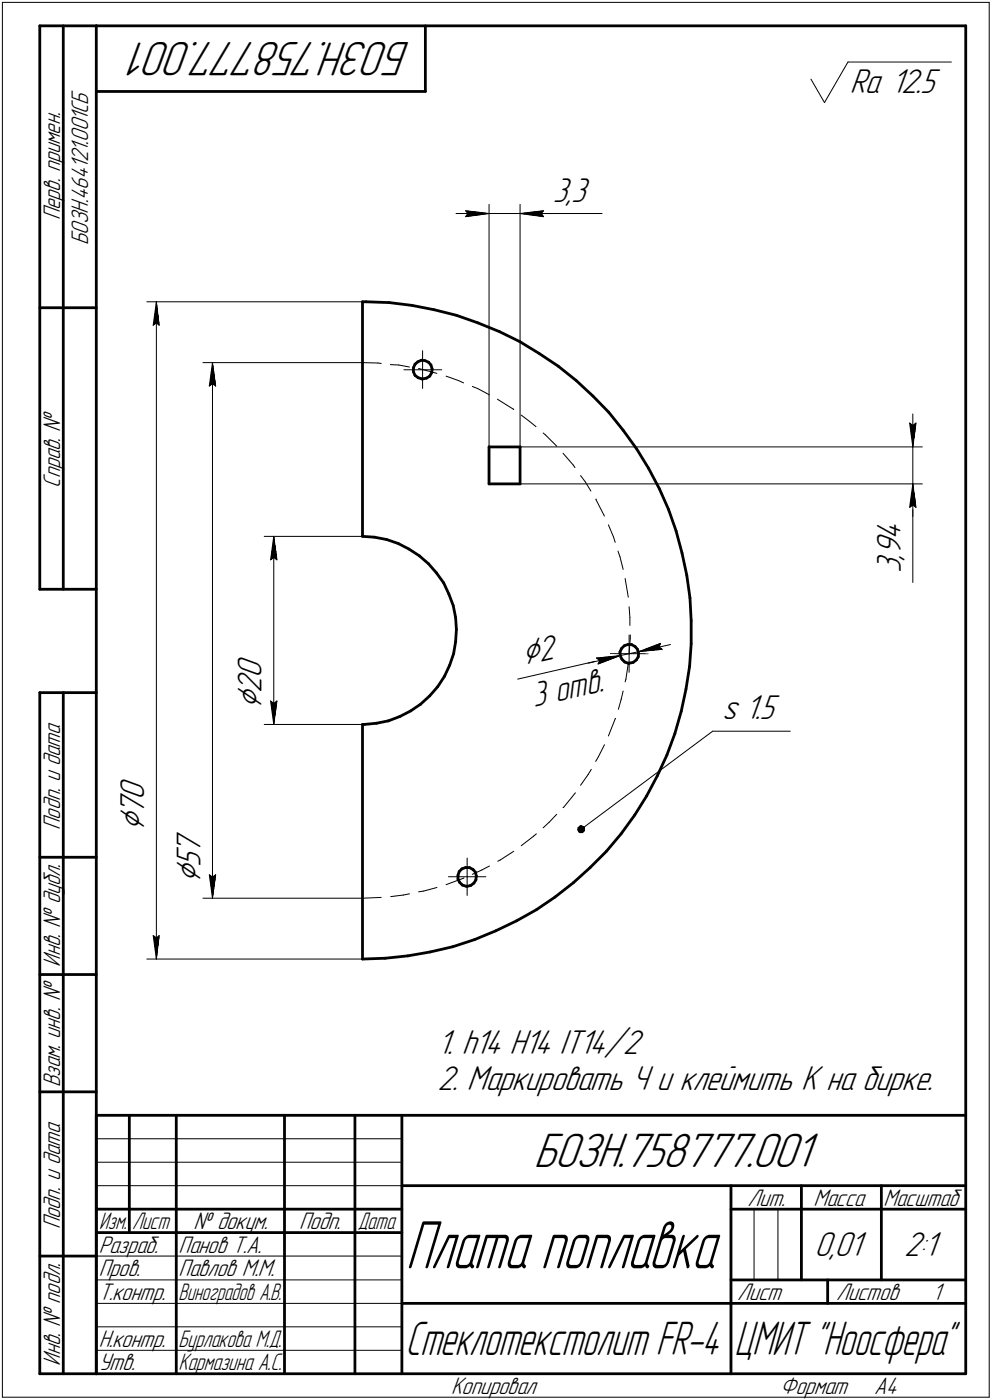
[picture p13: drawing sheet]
<svg xmlns="http://www.w3.org/2000/svg" width="211mm" height="298mm" viewBox="0 0 211 298" stroke-linecap="round" stroke-linejoin="round" font-family="sans-serif">
<defs><g id="words">
<text font-size="15.3" x="86.3" y="270.1">Плата поплавка</text>
<g font-size="10.9">
<text x="87.4" y="9" transform="rotate(-180 87.4 9)">БОЗН.758777.001</text>
<text x="113.6" y="248.5">БОЗН.758777.001</text>
</g>
<g font-size="10.7">
<text x="86.3" y="288.5">Стеклотекстолит FR-4</text>
<text x="156.3" y="288.5">ЦМИТ &quot;Ноосфера&quot;</text>
</g>
<g font-size="8.5">
<text x="111.5" y="141.7" transform="rotate(-13 111.5 141.7)">⌀2</text>
<text x="55.7" y="151" transform="rotate(-90 55.7 151)">⌀</text>
<text x="30.7" y="177" transform="rotate(-90 30.7 177)">⌀</text>
<text x="42.6" y="188" transform="rotate(-90 42.6 188)">⌀</text>
</g>
<g font-size="7.8">
<text x="180.8" y="19.8">Ra 12.5</text>
<text x="117.7" y="43">3,3</text>
<text x="191.7" y="119.3" transform="rotate(-90 191.7 119.3)">,</text>
<text x="191.7" y="118.2" transform="rotate(-90 191.7 118.2)">9</text>
<text x="191.7" y="115" transform="rotate(-90 191.7 115)">4</text>
<text x="191.7" y="122" transform="rotate(-90 191.7 122)">3</text>
<text x="55.7" y="147.5" transform="rotate(-90 55.7 147.5)">2</text>
<text x="55.7" y="144.3" transform="rotate(-90 55.7 144.3)">0</text>
<text x="113.6" y="150.6" transform="rotate(-13 113.6 150.6)">3отв.</text>
<text x="153.6" y="153.2">s 1.5</text>
<text x="30.7" y="173.6" transform="rotate(-90 30.7 173.6)">7</text>
<text x="30.7" y="170.4" transform="rotate(-90 30.7 170.4)">0</text>
<text x="42.6" y="184.5" transform="rotate(-90 42.6 184.5)">5</text>
<text x="42.6" y="181.7" transform="rotate(-90 42.6 181.7)">7</text>
<text x="93.1" y="224.5">1. h14 H14 IT14/2</text>
<text x="93.1" y="232.1">2. Маркировать Ч и клеймить К на бирке.</text>
<text x="173.3" y="267.5">0,01</text>
<text x="192.4" y="267.5">2:1</text>
</g>
<g font-size="5.4">
<text x="12.8" y="46.9" transform="rotate(-90 12.8 46.9)">Перв. примен.</text>
<text x="18.8" y="52.2" transform="rotate(-90 18.8 52.2)">БОЗН.464121.001СБ</text>
<text x="12.8" y="103.8" transform="rotate(-90 12.8 103.8)">Справ. №</text>
<text x="12.8" y="176.7" transform="rotate(-90 12.8 176.7)">Подп. и дата</text>
<text x="12.8" y="205.8" transform="rotate(-90 12.8 205.8)">Инв. № дубл.</text>
<text x="12.8" y="231.6" transform="rotate(-90 12.8 231.6)">Взам. инв. №</text>
<text x="159.1" y="256.8">Лит.</text>
<text x="173.1" y="256.8">Масса</text>
<text x="188" y="256.8">Масштаб</text>
<text x="12.8" y="261.7" transform="rotate(-90 12.8 261.7)">Подп. и дата</text>
<text x="41.2" y="261.8">№ докум.</text>
<text x="63.6" y="261.8">Подп.</text>
<text x="21" y="266.8">Разраб.</text>
<text x="38" y="266.8">Панов Т.А.</text>
<text x="21" y="271.8">Пров.</text>
<text x="38" y="271.8">Павлов М.М.</text>
<text x="21" y="276.8">Т.контр.</text>
<text x="156.9" y="276.8">Лист</text>
<text x="177.9" y="276.8">Листов</text>
<text x="198.4" y="276.8">1</text>
<text x="21" y="286.8">Н.контр.</text>
<text x="12.8" y="290.8" transform="rotate(-90 12.8 290.8)">Инв. № подл.</text>
<text x="21" y="291.8">Утв.</text>
<text x="96" y="296.8">Копировал</text>
<text x="166" y="296.8">Формат</text>
<text x="186" y="296.8">A4</text>
</g>
<g font-size="5.3">
<text x="21.1" y="261.8">Изм.</text>
<text x="28.1" y="261.8">Лист</text>
<text x="76.1" y="261.8">Дата</text>
<text x="38" y="276.8">Виноградов А.В.</text>
<text x="38" y="286.8">Бурлакова М.Д.</text>
<text x="38" y="291.8">Кармазина А.С.</text>
</g>
</g></defs>
<g fill="none" stroke="#000" stroke-width=".59">
<path d="M8.5 5.5v120zM8.5 5.5h12zM13.5 5.5v120zM20.5 5.5v287zM20.5 5.5h185zM20.5 19.5h70zM90.5 5.5v14zM205.5 5.5v287zM8.5 65.5h12zM77.1 64.3h.8zM77.1 64.3v49.9zM77.9 64.3l4.9 .1z"/>
<path d="M82.8 64.4l4.8 .6zM87.6 65l4.8 1zM88 78.3v.9zM88 79.2l.3 .7zM88.3 77.6l.6-.6zM88.3 77.6l-.3 .7zM88.3 79.9l.7 .5zM88.9 77l.8-.3zM89.7 76.7l.7 .1zM90.4 76.8l.8 .3zM91.2 77.1l.5 .6zM91.7 77.7l.2 .9z"/>
<path d="M91.9 79.3l-.5 .8zM91.9 78.6v.7zM92.4 66l4.7 1.1zM97.1 67.1l4.6 1.6zM101.7 68.7l4.6 1.9zM106.3 70.6l4.3 2.1zM110.6 72.7l4.1 2.6zM114.7 75.3l4.1 2.7zM118.8 78l3.8 3zM89 80.4l.7 .3zM89.7 80.7h.2zM89.9 80.7l.9-.2z"/>
<path d="M90.8 80.5l.6-.4zM104.1 95.2h6.6zM104.1 95.2v7.8zM110.7 95.2v7.8zM122.6 81l3.6 3.3zM126.2 84.3l3.3 3.5zM129.5 87.8l3.1 3.8zM132.6 91.6l2.9 4zM135.5 95.6l2.5 4.1zM138 99.7l2.3 4.4zM77.1 114.2l2.6 .2zM79.7 114.4l2.6 .5z"/>
<path d="M82.3 114.9l2.5 .8zM84.8 115.7l2.2 1.2zM87 116.9l2.2 1.5zM89.2 118.4l2 1.7zM104.1 103h6.6zM140.3 104.1l1.9 4.4zM142.2 108.5l1.6 4.5zM143.8 113l1.3 4.8zM145.1 117.8l1 4.7zM8.5 125.5h12zM91.2 120.1l1.7 1.9zM92.9 122l1.5 2.1z"/>
<path d="M94.4 124.1l1.1 2.4zM95.5 126.5l.9 2.4zM96.4 128.9l.5 2.6zM96.5 139.2l-.8 2.4zM96.9 131.5l.2 2.5zM96.9 136.7l-.4 2.5zM97.1 134l-.2 2.7zM131.9 138.9l.1 .8zM132 139.7l.3 .7zM132.2 138.1l-.3 .8zM132.8 137.5l.8-.3zM132.8 137.5l-.6 .6z"/>
<path d="M133.6 137.2h.8zM134.4 137.2l.7 .5zM135.1 137.7l.5 .6zM135.6 138.3l.3 .7zM135.8 139.9l-.4 .6zM135.9 139l-.1 .9zM146.1 122.5l.7 4.8zM146.8 127.3l.3 4.9zM147.1 137.1l-.4 4.8zM147.1 132.2v4.9zM8.5 147.5v145zM8.5 147.5h12z"/>
<path d="M13.5 147.5v145zM77.1 154.3h.4zM77.1 154.3v49.9zM77.5 154.3l2.6-.3zM80.1 154l2.5-.5zM82.6 153.5l2.5-.9zM85.1 152.6l2.3-1.2zM87.4 151.4l2.1-1.5zM89.5 149.9l1.9-1.7zM93.1 146.2l-1.7 2zM94.6 144l-1.5 2.2zM95.7 141.6l-1.1 2.4z"/>
<path d="M132.3 140.4l.6 .6zM132.9 141l.8 .2zM133.7 141.2h.2zM133.9 141.2l.8-.1zM134.7 141.1l.7-.6zM143.6 156.2l-1.7 4.6zM144.9 151.5l-1.3 4.7zM146 146.7l-1.1 4.8zM146.7 141.9l-.7 4.8zM132.2 177.5l-3.2 3.8zM135 173.6l-2.8 3.9zM137.6 169.5l-2.6 4.1z"/>
<path d="M139.9 165.2l-2.3 4.3zM141.9 160.8l-2 4.4zM8.5 182.5h12zM97.5 186.4v.8zM97.5 187.2l.3 .7zM97.7 185.6l-.2 .8zM97.8 187.9l.6 .6zM98.3 185l.8-.3zM98.3 185l-.6 .6zM98.4 188.5l.8 .2zM99.1 184.7h.8zM99.2 188.7h.2z"/>
<path d="M99.4 188.7l.8-.1zM99.9 184.7l.8 .5zM100.2 188.6l.6-.6zM100.7 185.2l.5 .6zM101.2 185.8l.1 .7zM101.3 187.4l-.5 .6zM101.3 186.5v.9zM105.5 198.2l4.4-2.1zM109.9 196.1l4.2-2.4zM114.1 193.7l4-2.7zM118.1 191l3.9-3zM122 188l3.6-3.3z"/>
<path d="M125.6 184.7l3.4-3.4zM8.5 207.5h12zM77.1 204.2l4.9-.2zM82 204l4.8-.5zM86.8 203.5l4.8-.8zM91.6 202.7l4.8-1.1zM96.4 201.6l4.6-1.5zM101 200.1l4.5-1.9zM8.5 232.5h12zM20.5 237.5h185zM20.5 237.5v55zM27.5 237.5v25z"/>
<path d="M37.5 237.5v55zM60.5 237.5v55zM75.5 237.5v55zM85.5 237.5v55zM20.5 257.5h65zM85.5 252.5h120zM155.5 252.5v40zM155.5 257.5h15zM170.5 252.5v20zM170.5 257.5h35zM187.5 252.5v20zM8.5 267.5h12z"/>
<path d="M20.5 262.5h65zM85.5 277.5h70zM155.5 277.5h50zM155.5 272.5h50zM176.1 272.5v5zM8.5 292.5h12zM20.5 292.5h185z"/>
</g>
<g fill="none" stroke="#000" stroke-width=".21">
<path d="M.5 .5v297zM.5 .5h210zM172.6 16.8l2.8 5zM180.4 13.2l-5 8.6zM180.4 13.2h22zM210.5 .5v297zM97 45.5h7.1zM99.1 44.9l5 .6zM99.1 44.9l.5 .6zM99.1 46.1l5-.6zM99.6 45.5l-.5 .6zM104.1 43.5v51.7z"/>
<path d="M104.1 45.5h6.6zM110.7 45.5h5zM110.7 43.5v51.7zM110.7 45.5l5 .6zM110.7 45.5l5-.6zM110.7 45.5h6.9zM115.1 45.5l.6 .6zM115.7 45.5h12.4zM115.7 44.9l-.6 .6zM31.2 64.3h45.9zM32.6 69.3l.7-.6zM33.3 64.3l.6 5z"/>
<path d="M33.3 68.7l.6 .6zM33.3 64.3l-.7 5zM33.3 64.3v139.9zM43.2 77.2h33.9zM45.2 77.2l.7 5zM45.2 77.2l-.7 5zM45.2 77.2v114.1zM77.1 77.2l3.3 .1zM80.4 77.3l.7 .1zM83.1 77.6l1.7 .1zM84.8 77.7l2.3 .4zM85.9 78.7h4z"/>
<path d="M89.2 78.5h.1M89.2 78.5l3.8 1zM89.9 78.7h4.1zM89.9 78.7v4zM89.9 74.7v4zM44.5 82.2l.7-.5zM45.2 81.7l.7 .5zM94.9 80.1l2.6 .9zM97.5 81l1.1 .5zM100.5 82.3l1.1 .4zM101.6 82.7l2.5 1.4zM105.8 85l3.4 2.1z"/>
<path d="M109.2 87.1l.1 .1zM110.7 95.2h85.6zM110.9 88.4l1.8 1.3zM112.7 89.7l1.3 1.1zM115.6 92.2l.5 .4zM116.1 92.6l2.3 2.4zM119.8 96.5l2.2 2.6zM122 99.1l.3 .5zM193.5 90.1l.7 .5zM193.5 90.1l.7 5.1zM194.2 90.6l.7-.5zM194.2 88.1v7.1z"/>
<path d="M194.2 95.2v7.8zM194.9 90.1l-.7 5.1zM56.2 114.2h20.9zM57.6 119.2l.7-.5zM58.3 114.2l.6 5zM58.3 118.7l.6 .5zM58.3 114.2l-.7 5zM58.3 114.2v40.1zM110.7 103h85.6zM123.5 101.3l1 1.3zM124.5 102.6l1.2 2zM126.8 106.4l1.8 3.5z"/>
<path d="M126.8 106.3v.1zM129.5 111.8l1.1 2.6zM130.6 114.4l.3 1.1zM131.5 117.3l.4 1.2zM131.9 118.5l.7 2.7zM193.5 108l.7-.5zM194.2 103v5zM194.2 108v16zM194.2 103l-.7 5zM194.2 107.5l.7 .5zM194.2 103l.7 5zM194.2 103v7z"/>
<path d="M129.9 139.2h4zM131.9 139.6l4-.8zM133 123.2l.7 4zM133.9 129.2l.1 2.3zM133.9 139.2h4zM133.9 139.2v4zM133.9 135.2v4zM134 131.5v1.7zM134.1 135.9l-.2 3.4zM134.1 135.2v.7zM135.9 138.8l5-.5zM135.9 138.8l4.6-1.8z"/>
<path d="M135.9 138.8l6.8-1.6zM140.2 137.8l.7 .5zM140.5 137l-.3 .8zM56.2 154.3h20.9zM57.6 149.3l.7 5zM57.6 149.3l.7 .5zM58.3 149.8l.6-.5zM58.9 149.3l-.6 5zM110.2 144.6l21.7-5zM125.1 141.2l6.8-1.6zM126.9 140.1l5-.5zM126.9 140.1l.7 .5z"/>
<path d="M127.3 141.4l4.6-1.8zM127.6 140.6l-.3 .8zM128.6 158.6l-1.3 2.5zM130.9 153.1l-1.4 3.6zM130.9 153.1l.1-.1zM132.2 148.9l-.6 2.1zM132.6 147.2l-.4 1.7zM133.2 144.6l-.2 .6zM133.7 141.2l-.5 3.4zM151.6 155.7h16.5zM113.5 178.1l.6-.6zM115.6 176.3l1.2-1.2z"/>
<path d="M118.4 173.4l-1.6 1.7zM119.8 172h.1M122.4 168.8l-2.5 3.2zM123.6 176.6l28-20.9zM125.1 164.9l-1.6 2.3zM125.8 163.8l-.7 1.1zM127.3 161.1l-.6 1zM32.6 199.2l.7 5zM32.6 199.2l.7 .5zM33.3 199.7l.6-.5zM33.9 199.2l-.6 5zM43.2 191.3h33.9z"/>
<path d="M44.5 186.3l.7 5zM44.5 186.3l.7 .5zM45.2 186.8l.7-.5zM45.9 186.3l-.7 5zM77.1 191.3l4-.2zM83.1 190.9l2.8-.3zM85.9 190.6l1.2-.3zM89.1 189.9l1.1-.2zM90.2 189.7l2.8-.7zM94.9 188.4l3.7-1.4zM95.4 186.7h4zM98.6 187l.1-.1z"/>
<path d="M99.4 186.7h4zM99.4 186.7v4zM99.4 182.7v4zM100.5 186.2l2-.9zM102.5 185.3l1.6-.9zM105.9 183.4l.5-.3zM106.4 183.1l2.9-1.8zM110.9 180.1l2.6-2zM31.2 204.2h45.9zM20.5 247.5h65zM20.5 252.5h65zM20.5 242.5h65z"/>
<path d="M160.4 257.5v15zM165.5 257.5v15zM20.5 267.5h65zM20.5 272.5h65zM20.5 277.5h65zM.5 297.5h210zM20.5 282.5h65zM20.5 287.5h65z"/>
</g>
<g fill="#fff" stroke="#fff" stroke-width=".21">
<path d="M140.8 136.4h.3zM140.5 136.5h.6zM140.4 136.6h.7zM140.1 136.7h1zM139.9 136.7h1.2zM139.7 136.8h1.4zM139.4 136.9h1.7zM139.2 137h1.9zM139 137.1h2.1zM138.8 137.2h2.3zM138.6 137.2h2.6zM138.3 137.3h2.9zM138.1 137.4h3.1zM137.9 137.5h3.3zM137.7 137.6h3.5zM137.4 137.7h3.9zM137.3 137.8h4zM137.2 137.8h4.1zM137.1 137.9h4.2zM137 138h4.4zM136.9 138.1h4.5zM136.7 138.2h4.7zM136.7 138.3h4.7zM136.5 138.3h4.9zM136.4 138.4h5.1zM136.3 138.5h5.2zM136.1 138.6h5.4zM136.1 138.7h5.4zM135.9 138.8h5.6zM136.4 138.9h4.1zM136.8 138.9h2.8zM137.3 139h1.4z"/>
<path d="M129.1 139.4h1.6zM128.2 139.5h3.1zM127.3 139.6h4.6zM126.3 139.7h5.5zM126.4 139.8h5.3zM126.4 139.9h5.3zM126.4 140h5.1zM126.4 140h5zM126.5 140.1h4.8zM126.5 140.2h4.6zM126.5 140.3h4.6zM126.5 140.4h4.5zM126.5 140.5h4.4zM126.6 140.5h4.1zM126.6 140.6h4zM126.6 140.7h4zM126.6 140.8h3.8zM126.6 140.9h3.6zM126.7 141h3.3zM126.7 141.1h3zM126.7 141.1h2.8zM126.7 141.2h2.5zM126.7 141.3h2.3zM126.7 141.4h2.1zM126.7 141.5h1.8zM126.7 141.6h1.6zM126.7 141.6h1.3zM126.8 141.7h1zM126.8 141.8h.8zM126.8 141.9h.5zM126.8 142h.3z"/>
<path d="M118.2 134.3h.4zM117.9 134.4h.7zM117.5 134.5h1.1zM117.2 134.5h1.4zM116.8 134.6h1.9zM116.4 134.7h2.3zM116.1 134.8h2.6zM115.7 134.9h3zM115.4 135h3.4zM115 135h3.8zM114.6 135.1h4.2zM114.3 135.2h4.5zM114 135.3h4.8zM113.5 135.4h5.4zM113.2 135.5h5.7zM112.9 135.6h6zM112.5 135.6h6.4zM112.2 135.7h6.8zM111.8 135.8h7.2zM111.4 135.9h7.6zM111.1 136h7.9zM110.7 136.1h8.3zM110.3 136.1h8.7zM110.4 136.2h8.6zM110.4 136.3h8.6zM110.4 136.4h8.6zM110.4 136.5h8.7zM110.5 136.6h8.6zM110.5 136.7h8.6zM110.5 136.7h8.6zM110.5 136.8h8.7zM110.6 136.9h8.6zM110.6 137h8.6zM110.6 137.1h8.6zM110.6 137.2h8.6zM110.6 137.2h8.7zM110.7 137.3h8.6zM110.7 137.4h8.6zM110.7 137.5h8.6zM110.7 137.6h8.7zM110.7 137.7h8.7zM110.7 137.8h8.7zM110.7 137.8h8.7zM110.7 137.9h8.7zM110.8 138h8.7zM110.8 138.1h8.7zM110.8 138.2h8.7zM110.8 138.3h8.7zM110.8 138.3h8.7zM110.9 138.4h8.6zM110.9 138.5h8.6zM110.9 138.6h8.6zM110.9 138.7h8.6zM111 138.8h8.6zM111 138.9h8.6zM111 138.9h8.6zM111 139h8.6zM111.1 139.1h8.6zM111.1 139.2h8.6zM111.1 139.3h8.6zM111.1 139.4h8.6zM111.1 139.4h8.7zM111.2 139.5h8.6zM111.2 139.6h8.6zM111.2 139.7h8.6zM111.2 139.8h8.6zM111.3 139.9h8.6zM111.3 140h8.6zM111.3 140h8.6zM111.3 140.1h8.6zM111.3 140.2h8.7zM111.3 140.3h8.7zM111.3 140.4h8.7zM111.3 140.5h8.7zM111.3 140.5h8.7zM111.4 140.6h8.7zM111.4 140.7h8.7zM111.4 140.8h8.7zM111.4 140.9h8.7zM111.5 141h8.6zM111.5 141.1h8.6zM111.5 141.1h8.6zM111.5 141.2h8.6zM111.5 141.3h8.6zM111.6 141.4h8.2zM111.6 141.5h7.9zM111.6 141.6h7.4zM111.6 141.6h7.1zM111.7 141.7h6.6zM111.7 141.8h6.2zM111.7 141.9h5.9zM111.7 142h5.5zM111.8 142.1h5zM111.8 142.2h4.6zM111.8 142.2h4.3zM111.8 142.3h3.9zM111.8 142.4h3.5zM111.8 142.5h3.2zM111.8 142.6h2.8zM111.8 142.7h2.4zM111.8 142.7h2.1zM111.9 142.8h1.6zM111.9 142.9h1.2zM111.9 143h.8zM111.9 143.1h.5z"/>
<path d="M126.9 141.8h.4zM126.6 141.9h.7zM126.2 142h1.1zM125.8 142.1h1.5zM125.4 142.2h2zM125.1 142.2h2.3zM124.7 142.3h2.7zM124.3 142.4h3.1zM124 142.5h3.5zM123.5 142.6h4zM123.2 142.7h4.3zM122.9 142.7h4.6zM122.4 142.8h5.2zM122.1 142.9h5.5zM121.7 143h5.9zM121.3 143.1h6.3zM121 143.2h6.6zM120.6 143.3h7.1zM120.2 143.3h7.5zM119.8 143.4h7.9zM119.5 143.5h8.2zM119.1 143.6h8.7zM118.7 143.7h9.1zM118.4 143.8h9.4zM117.9 143.8h9.9zM117.6 143.9h10.2zM117.3 144h10.5zM116.8 144.1h11zM116.5 144.2h11.3zM116.1 144.3h11.7zM115.7 144.4h12.2zM115.4 144.4h12.5zM115 144.5h12.9zM114.6 144.6h13.3zM114.2 144.7h13.8zM113.9 144.8h14.1zM113.5 144.9h14.5zM113.1 144.9h14.9zM112.8 145h15.3zM112.4 145.1h15.7zM112.4 145.2h15.7zM112.4 145.3h15.7zM112.4 145.4h15.7zM112.4 145.5h15.8zM112.5 145.5h15.7zM112.5 145.6h15.7zM112.5 145.7h15.7zM112.5 145.8h15.8zM112.5 145.9h15.8zM112.6 146h15.7zM112.6 146h15.7zM112.6 146.1h15.8zM112.6 146.2h15.8zM112.7 146.3h15.7zM112.7 146.4h15.7zM112.7 146.5h15.7zM112.7 146.6h15.7zM112.7 146.6h15.7zM112.8 146.7h15.6zM112.8 146.8h15.6zM112.8 146.9h15.7zM112.8 147h15.7zM112.9 147.1h15.6zM112.9 147.2h15.6zM112.9 147.2h15.7zM112.9 147.3h15.7zM112.9 147.4h15.7zM112.9 147.5h15.7zM112.9 147.6h15.7zM112.9 147.7h15.8zM112.9 147.7h15.8zM113 147.8h15.7zM113 147.9h15.7zM113 148h15.8zM113 148.1h15.8zM113 148.2h15.8zM113.1 148.3h15.7zM113.1 148.3h15.8zM113.1 148.4h15.8zM113.1 148.5h15.8zM113.1 148.6h15.8zM113.2 148.7h15.7zM113.2 148.8h15.3zM113.2 148.8h15zM113.2 148.9h14.6zM113.3 149h14.1zM113.3 149.1h13.7zM113.3 149.2h13.4zM113.3 149.3h13zM113.3 149.4h12.6zM113.4 149.4h12.2zM113.4 149.5h11.7zM113.4 149.6h11.4zM113.4 149.7h11zM113.5 149.8h10.5zM113.5 149.9h10.2zM113.5 149.9h9.8zM113.5 150h9.4zM113.5 150.1h9zM113.5 150.2h8.7zM113.5 150.3h8.3zM113.5 150.4h7.9zM113.5 150.5h7.6zM113.6 150.5h7zM113.6 150.6h6.7zM113.6 150.7h6.3zM113.6 150.8h5.9zM113.6 150.9h5.5zM113.7 151h5.1zM113.7 151h4.7zM113.7 151.1h4.3zM113.7 151.2h4zM113.8 151.3h3.5zM113.8 151.4h3.1zM113.8 151.5h2.7zM113.8 151.6h2.4zM113.8 151.6h2zM113.9 151.7h1.5zM113.9 151.8h1.2zM113.9 151.9h.7zM113.9 152h.4z"/>
<path d="M117.7 37.3h8.4zM117.7 37.4h8.4zM117.7 37.5h8.4zM117.7 37.6h8.4zM117.7 37.7h8.4zM117.7 37.8h8.4zM117.7 37.8h8.4zM117.7 37.9h8.4zM117.7 38h8.4zM117.7 38.1h8.4zM117.7 38.2h8.4zM117.7 38.3h8.4zM117.7 38.4h8.4zM117.7 38.4h8.4zM117.7 38.5h8.4zM117.7 38.6h8.4zM117.7 38.7h8.4zM117.7 38.8h8.4zM117.7 38.9h8.4zM117.7 38.9h8.4zM117.7 39h8.4zM117.7 39.1h8.4zM117.7 39.2h8.4zM117.7 39.3h8.4zM117.7 39.4h8.4zM117.7 39.5h8.4zM117.7 39.5h8.4zM117.7 39.6h8.4zM117.7 39.7h8.4zM117.7 39.8h8.4zM117.7 39.9h8.4zM117.7 40h8.4zM117.7 40h8.4zM117.7 40.1h8.4zM117.7 40.2h8.4zM117.7 40.3h8.4zM117.7 40.4h8.4zM117.7 40.5h8.4zM117.7 40.6h8.4zM117.7 40.6h8.4zM117.7 40.7h8.4zM117.7 40.8h8.4zM117.7 40.9h8.4zM117.7 41h8.4zM117.7 41.1h8.4zM117.7 41.1h8.4zM117.7 41.2h8.4zM117.7 41.3h8.4zM117.7 41.4h8.4zM117.7 41.5h8.4zM117.7 41.6h8.4zM117.7 41.7h8.4zM117.7 41.7h8.4zM117.7 41.8h8.4zM117.7 41.9h8.4zM117.7 42h8.4zM117.7 42.1h8.4zM117.7 42.2h8.4zM117.7 42.2h8.4zM117.7 42.3h8.4zM117.7 42.4h8.4zM117.7 42.5h8.4zM117.7 42.6h8.4zM117.7 42.7h8.4zM117.7 42.8h8.4zM117.7 42.8h8.4zM117.7 42.9h8.4zM117.7 43h8.4zM117.7 43.1h8.4zM117.7 43.2h8.4zM117.7 43.3h8.4zM117.7 43.3h8.4zM117.7 43.4h8.4zM117.7 43.5h8.4zM117.7 43.6h8.4zM117.7 43.7h8.4zM117.7 43.8h8.4zM117.7 43.9h8.4zM117.7 43.9h8.4zM117.7 44h8.4zM117.7 44.1h8.4zM117.7 44.2h8.4zM117.7 44.3h8.4zM117.7 44.4h8.4zM117.7 44.4h8.4z"/>
<path d="M98.6 44.4h.6zM98.6 44.4h1.2zM98.6 44.5h1.8zM98.6 44.6h2.5zM98.6 44.7h3.1zM98.6 44.8h3.7zM98.6 44.9h3.9zM98.6 45h4.2zM98.6 45h4.4zM98.6 45.1h4.6zM98.6 45.2h4.9zM98.6 45.3h5zM98.6 45.4h5.3zM98.6 45.5h5.5zM98.6 45.6h5.3zM98.6 45.6h5.1zM98.6 45.7h4.9zM98.6 45.8h4.7zM98.6 45.9h4.5zM98.6 46h4.3zM98.6 46.1h4.1zM98.6 46.1h3.9zM98.6 46.2h3.7zM98.6 46.3h3.1zM98.6 46.4h2.5zM98.6 46.5h1.8zM98.6 46.6h1.2zM98.6 46.7h.6z"/>
<path d="M115.6 44.4h.6zM115 44.4h1.2zM114.3 44.5h1.9zM113.7 44.6h2.5zM113.1 44.7h3.1zM112.4 44.8h3.8zM112.3 44.9h3.9zM112 45h4.2zM111.8 45h4.4zM111.6 45.1h4.6zM111.3 45.2h4.9zM111.2 45.3h5zM110.9 45.4h5.3zM110.7 45.5h5.5zM110.9 45.6h5.3zM111.1 45.6h5.1zM111.3 45.7h4.9zM111.5 45.8h4.7zM111.7 45.9h4.5zM111.8 46h4.4zM112.1 46.1h4.1zM112.3 46.1h3.9zM112.4 46.2h3.8zM113.1 46.3h3.1zM113.7 46.4h2.5zM114.3 46.5h1.9zM115 46.6h1.2zM115.6 46.7h.6z"/>
<path d="M186.1 110.1h7.1zM186.1 110.2h7.1zM186.1 110.2h7.1zM186.1 110.3h7.1zM186.1 110.4h7.1zM186.1 110.5h7.1zM186.1 110.6h7.1zM186.1 110.7h7.1zM186.1 110.7h7.1zM186.1 110.8h7.1zM186.1 110.9h7.1zM186.1 111h7.1zM186.1 111.1h7.1zM186.1 111.2h7.1zM186.1 111.3h7.1zM186.1 111.3h7.1zM186.1 111.4h7.1zM186.1 111.5h7.1zM186.1 111.6h7.1zM186.1 111.7h7.1zM186.1 111.8h7.1zM186.1 111.8h7.1zM186.1 111.9h7.1zM186.1 112h7.1zM186.1 112.1h7.1zM186.1 112.2h7.1zM186.1 112.3h7.1zM186.1 112.4h7.1zM186.1 112.4h7.1zM186.1 112.5h7.1zM186.1 112.6h7.1zM186.1 112.7h7.1zM186.1 112.8h7.1zM186.1 112.9h7.1zM186.1 112.9h7.1zM186.1 113h7.1zM186.1 113.1h7.1zM186.1 113.2h7.1zM186.1 113.3h7.1zM186.1 113.4h7.1zM186.1 113.5h7.1zM186.1 113.5h7.1zM186.1 113.6h7.1zM186.1 113.7h7.1zM186.1 113.8h7.1zM186.1 113.9h7.1zM186.1 114h7.1zM186.1 114h7.1zM186.1 114.1h7.1zM186.1 114.2h7.1zM186.1 114.3h7.1zM186.1 114.4h7.1zM186.1 114.5h7.1zM186.1 114.6h7.1zM186.1 114.6h7.1zM186.1 114.7h7.1zM186.1 114.8h7.1zM186.1 114.9h7.1zM186.1 115h7.1zM186.1 115.1h7.1zM186.1 115.1h7.1zM186.1 115.2h7.1zM186.1 115.3h7.1zM186.1 115.4h7.1zM186.1 115.5h7.1zM186.1 115.6h7.1zM186.1 115.7h7.1zM186.1 115.7h7.1zM186.1 115.8h7.1zM186.1 115.9h7.1zM186.1 116h7.1zM186.1 116.1h7.1zM186.1 116.2h7.1zM186.1 116.2h7.1zM186.1 116.3h7.1zM186.1 116.4h7.1zM186.1 116.5h7.1zM186.1 116.6h7.1zM186.1 116.7h7.1zM186.1 116.8h7.1zM186.1 116.8h7.1zM186.1 116.9h7.1zM186.1 117h7.1zM186.1 117.1h7.1zM186.1 117.2h7.1zM186.1 117.3h7.1zM186.1 117.3h7.1zM186.1 117.4h7.1zM186.1 117.5h7.1zM186.1 117.6h7.1zM186.1 117.7h7.1zM186.1 117.8h7.1zM186.1 117.9h7.1zM186.1 117.9h7.1zM186.1 118h7.1zM186.1 118.1h7.1zM186.1 118.2h7.1zM186.1 118.3h7.1zM186.1 118.4h7.1zM186.1 118.4h7.1zM186.1 118.5h7.1zM186.1 118.6h7.1zM186.1 118.7h7.1zM186.1 118.8h7.1zM186.1 118.9h7.1zM186.1 119h7.1zM186.1 119h7.1zM186.1 119.1h7.1zM186.1 119.2h7.1zM186.1 119.3h7.1zM186.1 119.4h7.1zM186.1 119.5h7.1zM186.1 119.5h7.1zM186.1 119.6h7.1zM186.1 119.7h7.1zM186.1 119.8h7.1zM186.1 119.9h7.1zM186.1 120h7.1zM186.1 120.1h7.1zM186.1 120.1h7.1zM186.1 120.2h7.1zM186.1 120.3h7.1zM186.1 120.4h7.1zM186.1 120.5h7.1zM186.1 120.6h7.1zM186.1 120.6h7.1zM186.1 120.7h7.1zM186.1 120.8h7.1zM186.1 120.9h7.1zM186.1 121h7.1zM186.1 121.1h7.1zM186.1 121.2h7.1zM186.1 121.2h7.1zM186.1 121.3h7.1zM186.1 121.4h7.1zM186.1 121.5h7.1zM186.1 121.6h7.1zM186.1 121.7h7.1zM186.1 121.8h7.1zM186.1 121.8h7.1zM186.1 121.9h7.1z"/>
<path d="M193 89.7h2.5zM193.1 89.7h2.4zM193.1 89.8h2.4zM193.1 89.9h2.4zM193.1 90h2.4zM193.1 90.1h2.4zM193.1 90.2h2.4zM193.1 90.3h2.4zM193.1 90.3h2.3zM193.2 90.4h2.2zM193.2 90.5h2.2zM193.2 90.6h2.2zM193.2 90.7h2.2zM193.2 90.8h2.2zM193.2 90.8h2.2zM193.2 90.9h2.1zM193.2 91h2.1zM193.2 91.1h2.1zM193.3 91.2h2zM193.3 91.3h2zM193.3 91.4h2zM193.3 91.4h2zM193.3 91.5h1.9zM193.3 91.6h1.9zM193.3 91.7h1.9zM193.3 91.8h1.9zM193.4 91.9h1.8zM193.4 91.9h1.8zM193.4 92h1.8zM193.4 92.1h1.8zM193.4 92.2h1.8zM193.4 92.3h1.8zM193.4 92.4h1.8zM193.4 92.5h1.8zM193.4 92.5h1.8zM193.5 92.6h1.7zM193.5 92.7h1.6zM193.5 92.8h1.6zM193.5 92.9h1.6zM193.5 93h1.6zM193.5 93h1.6zM193.5 93.1h1.6zM193.5 93.2h1.6zM193.5 93.3h1.5zM193.5 93.4h1.5zM193.5 93.5h1.5zM193.6 93.6h1.3zM193.6 93.6h1.3zM193.7 93.7h1.1zM193.7 93.8h1.1zM193.7 93.9h1.1zM193.8 94h.9zM193.8 94.1h.9zM193.9 94.1h.7zM193.9 94.2h.7zM193.9 94.3h.7zM194 94.4h.6zM194 94.5h.6zM194.1 94.6h.4zM194.1 94.7h.4zM194.1 94.7h.4zM194.1 94.8h.3zM194.1 94.9h.3z"/>
<path d="M194.1 103.3h.3zM194.1 103.4h.3zM194.1 103.5h.4zM194.1 103.5h.4zM194 103.6h.5zM194 103.7h.6zM194 103.8h.6zM193.9 103.9h.7zM193.9 104h.7zM193.8 104.1h.9zM193.8 104.1h.9zM193.7 104.2h1zM193.7 104.3h1.1zM193.7 104.4h1.1zM193.6 104.5h1.3zM193.6 104.6h1.3zM193.5 104.6h1.5zM193.5 104.7h1.5zM193.5 104.8h1.5zM193.5 104.9h1.6zM193.5 105h1.6zM193.5 105.1h1.6zM193.5 105.2h1.6zM193.5 105.2h1.6zM193.5 105.3h1.6zM193.5 105.4h1.6zM193.5 105.5h1.7zM193.4 105.6h1.8zM193.4 105.7h1.8zM193.4 105.7h1.8zM193.4 105.8h1.8zM193.4 105.9h1.8zM193.4 106h1.8zM193.4 106.1h1.8zM193.4 106.2h1.8zM193.4 106.3h1.8zM193.3 106.3h1.9zM193.3 106.4h1.9zM193.3 106.5h1.9zM193.3 106.6h1.9zM193.3 106.7h2zM193.3 106.8h2zM193.3 106.8h2zM193.3 106.9h2zM193.2 107h2.1zM193.2 107.1h2.1zM193.2 107.2h2.1zM193.2 107.3h2.2zM193.2 107.4h2.2zM193.2 107.4h2.2zM193.2 107.5h2.2zM193.2 107.6h2.2zM193.2 107.7h2.2zM193.1 107.8h2.3zM193.1 107.9h2.4zM193.1 107.9h2.4zM193.1 108h2.4zM193.1 108.1h2.4zM193.1 108.2h2.4zM193.1 108.3h2.4zM193.1 108.4h2.4z"/>
<path d="M153.7 147.6h12.5zM153.7 147.7h12.5zM153.7 147.7h12.5zM153.7 147.8h12.5zM153.7 147.9h12.5zM153.7 148h12.5zM153.7 148.1h12.5zM153.7 148.2h12.5zM153.7 148.3h12.5zM153.7 148.3h12.5zM153.7 148.4h12.5zM153.7 148.5h12.5zM153.7 148.6h12.5zM153.7 148.7h12.5zM153.7 148.8h12.5zM153.7 148.8h12.5zM153.7 148.9h12.5zM153.7 149h12.5zM153.7 149.1h12.5zM153.7 149.2h12.5zM153.7 149.3h12.5zM153.7 149.4h12.5zM153.7 149.4h12.5zM153.7 149.5h12.5zM153.7 149.6h12.5zM153.7 149.7h12.5zM153.7 149.8h12.5zM153.7 149.9h12.5zM153.7 149.9h12.5zM153.7 150h12.5zM153.7 150.1h12.5zM153.7 150.2h12.5zM153.7 150.3h12.5zM153.7 150.4h12.5zM153.7 150.5h12.5zM153.7 150.5h12.5zM153.7 150.6h12.5zM153.7 150.7h12.5zM153.7 150.8h12.5zM153.7 150.9h12.5zM153.7 151h12.5zM153.7 151h12.5zM153.7 151.1h12.5zM153.7 151.2h12.5zM153.7 151.3h12.5zM153.7 151.4h12.5zM153.7 151.5h12.5zM153.7 151.6h12.5zM153.7 151.6h12.5zM153.7 151.7h12.5zM153.7 151.8h12.5zM153.7 151.9h12.5zM153.7 152h12.5zM153.7 152.1h12.5zM153.7 152.1h12.5zM153.7 152.2h12.5zM153.7 152.3h12.5zM153.7 152.4h12.5zM153.7 152.5h12.5zM153.7 152.6h12.5zM153.7 152.7h12.5zM153.7 152.7h12.5zM153.7 152.8h12.5zM153.7 152.9h12.5zM153.7 153h12.5zM153.7 153.1h12.5zM153.7 153.2h12.5zM153.7 153.2h12.5zM153.7 153.3h12.5zM153.7 153.4h12.5zM153.7 153.5h12.5zM153.7 153.6h12.5zM153.7 153.7h12.5zM153.7 153.8h12.5zM153.7 153.8h12.5zM153.7 153.9h12.5zM153.7 154h12.5zM153.7 154.1h12.5zM153.7 154.2h12.5zM153.7 154.3h12.5zM153.7 154.3h12.5zM153.7 154.4h12.5zM153.7 154.5h12.5zM153.7 154.6h12.5zM153.7 154.7h12.5z"/>
<path d="M180.1 12.7h22.8zM180.1 12.8h22.8zM180 12.9h22.9zM180 13h22.9zM179.9 13h23zM179.9 13.1h23zM179.8 13.2h23.1zM179.8 13.3h23.1zM179.7 13.4h23.2zM179.7 13.5h23.2zM179.7 13.5h23.2zM179.6 13.6h23.3zM179.6 13.7h23.3zM179.5 13.8h23.4zM179.5 13.9h23.4zM179.4 14h23.5zM179.4 14.1h23.5zM179.3 14.1h23.6zM179.2 14.2h23.7zM179.2 14.3h23.7zM179.2 14.4h23.7zM179.2 14.5h23.7zM179.1 14.6h23.8zM179.1 14.6h23.8zM179 14.7h23.9zM179 14.8h23.9zM178.9 14.9h24zM178.8 15h24.1zM178.8 15.1h24.1zM178.7 15.2h24.2zM178.7 15.2h24.2zM178.6 15.3h24.3zM178.6 15.4h24.3zM178.6 15.5h24.3zM178.6 15.6h24.3zM178.5 15.7h24.4zM178.4 15.7h24.5zM178.4 15.8h24.5zM178.3 15.9h24.6zM178.3 16h24.6zM178.2 16.1h24.7zM178.2 16.2h24.7zM178.1 16.3h24.8zM171.7 16.3h31.2zM171.8 16.4h31.1zM171.9 16.5h31zM171.9 16.6h31zM172 16.7h30.9zM172 16.8h30.9zM172 16.8h30.9zM172 16.9h30.9zM172.1 17h30.8zM172.2 17.1h30.7zM172.2 17.2h30.7zM172.3 17.3h30.6zM172.3 17.4h30.6zM172.4 17.4h30.5zM172.4 17.5h30.5zM172.5 17.6h30.4zM172.6 17.7h30.3zM172.6 17.8h30.3zM172.6 17.9h30.3zM172.6 17.9h30.3zM172.7 18h30.2zM172.7 18.1h30.2zM172.8 18.2h30.1zM172.9 18.3h30zM172.9 18.4h30zM173 18.5h29.9zM173 18.5h29.9zM173.1 18.6h29.8zM173.1 18.7h29.8zM173.1 18.8h29.8zM173.2 18.9h29.7zM173.2 19h29.7zM173.3 19h29.6zM173.3 19.1h29.6zM173.4 19.2h29.5zM173.4 19.3h29.5zM173.5 19.4h29.4zM173.6 19.5h29.3zM173.6 19.6h29.3zM173.7 19.6h29.2zM173.7 19.7h29.2zM173.7 19.8h29.2zM173.7 19.9h29.2zM173.8 20h29.1zM173.9 20.1h29zM173.9 20.2h29zM174 20.2h28.9zM174 20.3h28.9zM174.1 20.4h28.8zM174.1 20.5h28.8zM174.2 20.6h28.7zM174.2 20.7h28.7zM174.2 20.7h28.7zM174.3 20.8h28.6zM174.3 20.9h28.6zM174.4 21h28.5z"/>
<path d="M93.1 218.9h44.4zM93.1 218.9h44.4zM93.1 219h44.4zM93.1 219.1h44.4zM93.1 219.2h44.4zM93.1 219.3h44.4zM93.1 219.4h44.4zM93.1 219.5h44.4zM93.1 219.5h44.4zM93.1 219.6h44.4zM93.1 219.7h44.4zM93.1 219.8h44.4zM93.1 219.9h44.4zM93.1 220h44.4zM93.1 220h44.4zM93.1 220.1h44.4zM93.1 220.2h44.4zM93.1 220.3h44.4zM93.1 220.4h44.4zM93.1 220.5h44.4zM93.1 220.6h44.4zM93.1 220.6h44.4zM93.1 220.7h44.4zM93.1 220.8h44.4zM93.1 220.9h44.4zM93.1 221h44.4zM93.1 221.1h44.4zM93.1 221.1h44.4zM93.1 221.2h44.4zM93.1 221.3h44.4zM93.1 221.4h44.4zM93.1 221.5h44.4zM93.1 221.6h44.4zM93.1 221.7h44.4zM93.1 221.7h44.4zM93.1 221.8h44.4zM93.1 221.9h44.4zM93.1 222h44.4zM93.1 222.1h44.4zM93.1 222.2h44.4zM93.1 222.2h44.4zM93.1 222.3h44.4zM93.1 222.4h44.4zM93.1 222.5h44.4zM93.1 222.6h44.4zM93.1 222.7h44.4zM93.1 222.8h44.4zM93.1 222.8h44.4zM93.1 222.9h44.4zM93.1 223h44.4zM93.1 223.1h44.4zM93.1 223.2h44.4zM93.1 223.3h44.4zM93.1 223.4h44.4zM93.1 223.4h44.4zM93.1 223.5h44.4zM93.1 223.6h44.4zM93.1 223.7h44.4zM93.1 223.8h44.4zM93.1 223.9h44.4zM93.1 223.9h44.4zM93.1 224h44.4zM93.1 224.1h44.4zM93.1 224.2h44.4zM93.1 224.3h44.4zM93.1 224.4h44.4zM93.1 224.5h44.4zM93.1 224.5h44.4zM93.1 224.6h44.4zM93.1 224.7h44.4zM93.1 224.8h44.4zM93.1 224.9h44.4zM93.1 225h44.4zM93.1 225h44.4zM93.1 225.1h44.4zM93.1 225.2h44.4zM93.1 225.3h44.4zM93.1 225.4h44.4zM93.1 225.5h44.4zM93.1 225.6h44.4zM93.1 225.6h44.4zM93.1 225.7h44.4zM93.1 225.8h44.4zM93.1 225.9h44.4zM93.1 226h44.4z"/>
<path d="M93.1 226.5h105.2zM93.1 226.6h105.2zM93.1 226.7h105.2zM93.1 226.7h105.2zM93.1 226.8h105.2zM93.1 226.9h105.2zM93.1 227h105.2zM93.1 227.1h105.2zM93.1 227.2h105.2zM93.1 227.2h105.2zM93.1 227.3h105.2zM93.1 227.4h105.2zM93.1 227.5h105.2zM93.1 227.6h105.2zM93.1 227.7h105.2zM93.1 227.8h105.2zM93.1 227.8h105.2zM93.1 227.9h105.2zM93.1 228h105.2zM93.1 228.1h105.2zM93.1 228.2h105.2zM93.1 228.3h105.2zM93.1 228.3h105.2zM93.1 228.4h105.2zM93.1 228.5h105.2zM93.1 228.6h105.2zM93.1 228.7h105.2zM93.1 228.8h105.2zM93.1 228.9h105.2zM93.1 228.9h105.2zM93.1 229h105.2zM93.1 229.1h105.2zM93.1 229.2h105.2zM93.1 229.3h105.2zM93.1 229.4h105.2zM93.1 229.4h105.2zM93.1 229.5h105.2zM93.1 229.6h105.2zM93.1 229.7h105.2zM93.1 229.8h105.2zM93.1 229.9h105.2zM93.1 230h105.2zM93.1 230h105.2zM93.1 230.1h105.2zM93.1 230.2h105.2zM93.1 230.3h105.2zM93.1 230.4h105.2zM93.1 230.5h105.2zM93.1 230.5h105.2zM93.1 230.6h105.2zM93.1 230.7h105.2zM93.1 230.8h105.2zM93.1 230.9h105.2zM93.1 231h105.2zM93.1 231.1h105.2zM93.1 231.1h105.2zM93.1 231.2h105.2zM93.1 231.3h105.2zM93.1 231.4h105.2zM93.1 231.5h105.2zM93.1 231.6h105.2zM93.1 231.6h105.2zM93.1 231.7h105.2zM93.1 231.8h105.2zM93.1 231.9h105.2zM93.1 232h105.2zM93.1 232.1h105.2zM93.1 232.2h105.2zM93.1 232.2h105.2zM93.1 232.3h105.2zM93.1 232.4h105.2zM93.1 232.5h105.2zM93.1 232.6h105.2zM93.1 232.7h105.2zM93.1 232.7h105.2zM93.1 232.8h105.2zM93.1 232.9h105.2zM93.1 233h105.2zM93.1 233.1h105.2zM93.1 233.2h105.2zM93.1 233.3h105.2zM93.1 233.3h105.2zM93.1 233.4h105.2zM93.1 233.5h105.2z"/>
<path d="M50 139.4h7.2zM50 139.4h7.2zM50 139.5h7.2zM50 139.6h7.2zM50 139.7h7.2zM50 139.8h7.2zM50 139.9h7.2zM50 140h7.2zM50 140h7.2zM50 140.1h7.2zM50 140.2h7.2zM50 140.3h7.2zM50 140.4h7.2zM50 140.5h7.2zM50 140.5h7.2zM50 140.6h7.2zM50 140.7h7.2zM50 140.8h7.2zM50 140.9h7.2zM50 141h7.2zM50 141.1h7.2zM50 141.1h7.2zM50 141.2h7.2zM50 141.3h7.2zM50 141.4h7.2zM50 141.5h7.2zM50 141.6h7.2zM50 141.6h7.2zM50 141.7h7.2zM50 141.8h7.2zM50 141.9h7.2zM50 142h7.2zM50 142.1h7.2zM50 142.2h7.2zM50 142.2h7.2zM50 142.3h7.2zM50 142.4h7.2zM50 142.5h7.2zM50 142.6h7.2zM50 142.7h7.2zM50 142.7h7.2zM50 142.8h7.2zM50 142.9h7.2zM50 143h7.2zM50 143.1h7.2zM50 143.2h7.2zM50 143.3h7.2zM50 143.3h7.2zM50 143.4h7.2zM50 143.5h7.2zM50 143.6h7.2zM50 143.7h7.2zM50 143.8h7.2zM50 143.8h7.2zM50 143.9h7.2zM50 144h7.2zM50 144.1h7.2zM50 144.2h7.2zM50 144.3h7.2zM50 144.4h7.2zM50 144.4h7.2zM50 144.5h7.2zM50 144.6h7.2zM50 144.7h7.2zM50 144.8h7.2zM50 144.9h7.2zM50 144.9h7.2zM50 145h7.2zM50 145.1h7.2zM50 145.2h7.2zM50 145.3h7.2zM50 145.4h7.2zM50 145.5h7.2zM50 145.5h7.2zM50 145.6h7.2zM50 145.7h7.2zM50 145.8h7.2zM50 145.9h7.2zM50 146h7.2zM50 146h7.2zM50 146.1h7.2zM50 146.2h7.2zM50 146.3h7.2zM50 146.4h7.2zM50 146.5h7.2zM50 146.6h7.2zM50 146.6h7.2zM50 146.7h7.2zM50 146.8h7.2zM50 146.9h7.2zM50 147h7.2zM50 147.1h7.2zM50 147.2h7.2zM50 147.2h7.2zM50 147.3h7.2zM50 147.4h7.2zM50 147.5h7.2zM50 147.6h7.2zM50 147.7h7.2zM50 147.7h7.2zM50 147.8h7.2zM50 147.9h7.2zM50 148h7.2zM50 148.1h7.2zM50 148.2h7.2zM50 148.3h7.2zM50 148.3h7.2zM50 148.4h7.2zM50 148.5h7.2zM50 148.6h7.2zM50 148.7h7.2zM50 148.8h7.2zM50 148.8h7.2zM50 148.9h7.2zM50 149h7.2zM50 149.1h7.2zM50 149.2h7.2zM50 149.3h7.2zM50 149.4h7.2zM50 149.4h7.2zM50 149.5h7.2zM50 149.6h7.2zM50 149.7h7.2zM50 149.8h7.2zM50 149.9h7.2zM50 149.9h7.2zM50 150h7.2zM50 150.1h7.2zM50 150.2h7.2zM50 150.3h7.2zM50 150.4h7.2zM50 150.5h7.2zM50 150.5h7.2zM50 150.6h7.2zM50 150.7h7.2zM50 150.8h7.2zM50 150.9h7.2z"/>
<path d="M58.2 114.5h.2zM58.2 114.6h.2zM58.1 114.6h.4zM58.1 114.7h.4zM58 114.8h.5zM58 114.9h.6zM58 115h.6zM57.9 115.1h.8zM57.9 115.1h.8zM57.8 115.2h1zM57.8 115.3h1zM57.7 115.4h1.1zM57.7 115.5h1.1zM57.7 115.6h1.1zM57.7 115.7h1.2zM57.7 115.7h1.2zM57.6 115.8h1.4zM57.6 115.9h1.4zM57.5 116h1.5zM57.5 116.1h1.6zM57.5 116.2h1.6zM57.5 116.2h1.6zM57.5 116.3h1.6zM57.5 116.4h1.6zM57.5 116.5h1.6zM57.5 116.6h1.6zM57.4 116.7h1.7zM57.4 116.8h1.8zM57.4 116.8h1.8zM57.4 116.9h1.8zM57.4 117h1.8zM57.4 117.1h1.8zM57.4 117.2h1.8zM57.3 117.3h1.9zM57.3 117.3h1.9zM57.3 117.4h1.9zM57.3 117.5h2zM57.3 117.6h2zM57.3 117.7h2zM57.3 117.8h2zM57.2 117.9h2.1zM57.2 117.9h2.1zM57.2 118h2.1zM57.2 118.1h2.1zM57.2 118.2h2.1zM57.2 118.3h2.2zM57.2 118.4h2.2zM57.2 118.4h2.2zM57.1 118.5h2.3zM57.1 118.6h2.3zM57.1 118.7h2.3zM57.1 118.8h2.3zM57.1 118.9h2.3zM57.1 119h2.3zM57.1 119h2.3zM57.1 119.1h2.3zM57.1 119.2h2.3zM57.1 119.3h2.3zM57.1 119.4h2.3zM57.1 119.5h2.3zM57.1 119.5h2.3zM57.1 119.6h2.3z"/>
<path d="M57 148.8h2.4zM57.1 148.8h2.3zM57.1 148.9h2.3zM57.1 149h2.3zM57.1 149.1h2.3zM57.1 149.2h2.3zM57.1 149.3h2.3zM57.1 149.4h2.3zM57.1 149.4h2.3zM57.1 149.5h2.3zM57.1 149.6h2.3zM57.1 149.7h2.3zM57.1 149.8h2.3zM57.1 149.9h2.3zM57.1 149.9h2.3zM57.2 150h2.2zM57.2 150.1h2.2zM57.2 150.2h2.2zM57.2 150.3h2.1zM57.2 150.4h2.1zM57.2 150.5h2.1zM57.2 150.5h2.1zM57.2 150.6h2.1zM57.3 150.7h2zM57.3 150.8h2zM57.3 150.9h2zM57.3 151h2zM57.3 151h1.9zM57.3 151.1h1.9zM57.3 151.2h1.9zM57.4 151.3h1.8zM57.4 151.4h1.8zM57.4 151.5h1.8zM57.4 151.6h1.8zM57.4 151.6h1.8zM57.4 151.7h1.8zM57.4 151.8h1.7zM57.5 151.9h1.6zM57.5 152h1.6zM57.5 152.1h1.6zM57.5 152.1h1.6zM57.5 152.2h1.6zM57.5 152.3h1.6zM57.5 152.4h1.6zM57.5 152.5h1.5zM57.6 152.6h1.4zM57.6 152.7h1.4zM57.7 152.7h1.2zM57.7 152.8h1.2zM57.7 152.9h1.1zM57.7 153h1.1zM57.7 153.1h1.1zM57.8 153.2h1zM57.8 153.2h1zM57.9 153.3h.8zM57.9 153.4h.8zM58 153.5h.6zM58 153.6h.6zM58 153.7h.5zM58.1 153.8h.4zM58.1 153.8h.4zM58.2 153.9h.2zM58.2 154h.2z"/>
<path d="M36.9 176.8h7.3zM36.9 176.9h7.3zM36.9 177h7.3zM36.9 177h7.3zM36.9 177.1h7.3zM36.9 177.2h7.3zM36.9 177.3h7.3zM36.9 177.4h7.3zM36.9 177.5h7.3zM36.9 177.5h7.3zM36.9 177.6h7.3zM36.9 177.7h7.3zM36.9 177.8h7.3zM36.9 177.9h7.3zM36.9 178h7.3zM36.9 178.1h7.3zM36.9 178.1h7.3zM36.9 178.2h7.3zM36.9 178.3h7.3zM36.9 178.4h7.3zM36.9 178.5h7.3zM36.9 178.6h7.3zM36.9 178.6h7.3zM36.9 178.7h7.3zM36.9 178.8h7.3zM36.9 178.9h7.3zM36.9 179h7.3zM36.9 179.1h7.3zM36.9 179.2h7.3zM36.9 179.2h7.3zM36.9 179.3h7.3zM36.9 179.4h7.3zM36.9 179.5h7.3zM36.9 179.6h7.3zM36.9 179.7h7.3zM36.9 179.7h7.3zM36.9 179.8h7.3zM36.9 179.9h7.3zM36.9 180h7.3zM36.9 180.1h7.3zM36.9 180.2h7.3zM36.9 180.3h7.3zM36.9 180.3h7.3zM36.9 180.4h7.3zM36.9 180.5h7.3zM36.9 180.6h7.3zM36.9 180.7h7.3zM36.9 180.8h7.3zM36.9 180.8h7.3zM36.9 180.9h7.3zM36.9 181h7.3zM36.9 181.1h7.3zM36.9 181.2h7.3zM36.9 181.3h7.3zM36.9 181.4h7.3zM36.9 181.4h7.3zM36.9 181.5h7.3zM36.9 181.6h7.3zM36.9 181.7h7.3zM36.9 181.8h7.3zM36.9 181.9h7.3zM36.9 181.9h7.3zM36.9 182h7.3zM36.9 182.1h7.3zM36.9 182.2h7.3zM36.9 182.3h7.3zM36.9 182.4h7.3zM36.9 182.5h7.3zM36.9 182.5h7.3zM36.9 182.6h7.3zM36.9 182.7h7.3zM36.9 182.8h7.3zM36.9 182.9h7.3zM36.9 183h7.3zM36.9 183h7.3zM36.9 183.1h7.3zM36.9 183.2h7.3zM36.9 183.3h7.3zM36.9 183.4h7.3zM36.9 183.5h7.3zM36.9 183.6h7.3zM36.9 183.6h7.3zM36.9 183.7h7.3zM36.9 183.8h7.3zM36.9 183.9h7.3zM36.9 184h7.3zM36.9 184.1h7.3zM36.9 184.1h7.3zM36.9 184.2h7.3zM36.9 184.3h7.3zM36.9 184.4h7.3zM36.9 184.5h7.3zM36.9 184.6h7.3zM36.9 184.7h7.3zM36.9 184.7h7.3zM36.9 184.8h7.3zM36.9 184.9h7.3zM36.9 185h7.3zM36.9 185.1h7.3zM36.9 185.2h7.3zM36.9 185.3h7.3zM36.9 185.3h7.3zM36.9 185.4h7.3zM36.9 185.5h7.3zM36.9 185.6h7.3zM36.9 185.7h7.3zM36.9 185.8h7.3zM36.9 185.8h7.3zM36.9 185.9h7.3zM36.9 186h7.3zM36.9 186.1h7.3zM36.9 186.2h7.3zM36.9 186.3h7.3zM36.9 186.4h7.3zM36.9 186.4h7.3zM36.9 186.5h7.3zM36.9 186.6h7.3zM36.9 186.7h7.3zM36.9 186.8h7.3zM36.9 186.9h7.3zM36.9 186.9h7.3zM36.9 187h7.3zM36.9 187.1h7.3zM36.9 187.2h7.3zM36.9 187.3h7.3zM36.9 187.4h7.3zM36.9 187.5h7.3zM36.9 187.5h7.3zM36.9 187.6h7.3zM36.9 187.7h7.3zM36.9 187.8h7.3zM36.9 187.9h7.3z"/>
<path d="M43.9 185.8h2.5zM44 185.8h2.4zM44 185.9h2.4zM44 186h2.4zM44 186.1h2.4zM44 186.2h2.4zM44 186.3h2.4zM44 186.4h2.4zM44.1 186.4h2.2zM44.1 186.5h2.2zM44.1 186.6h2.2zM44.1 186.7h2.2zM44.1 186.8h2.2zM44.1 186.9h2.2zM44.1 186.9h2.2zM44.2 187h2zM44.2 187.1h2zM44.2 187.2h2zM44.2 187.3h2zM44.2 187.4h2zM44.2 187.5h2zM44.2 187.5h2zM44.2 187.6h1.9zM44.3 187.7h1.8zM44.3 187.8h1.8zM44.3 187.9h1.8zM44.3 188h1.8zM44.3 188h1.8zM44.3 188.1h1.8zM44.3 188.2h1.8zM44.4 188.3h1.7zM44.4 188.4h1.7zM44.4 188.5h1.7zM44.4 188.6h1.7zM44.4 188.6h1.7zM44.4 188.7h1.7zM44.4 188.8h1.7zM44.4 188.9h1.6zM44.4 189h1.6zM44.4 189.1h1.6zM44.4 189.1h1.6zM44.4 189.2h1.6zM44.4 189.3h1.6zM44.4 189.4h1.6zM44.4 189.5h1.5zM44.5 189.6h1.4zM44.5 189.7h1.4zM44.6 189.7h1.2zM44.6 189.8h1.2zM44.7 189.9h1.1zM44.7 190h1zM44.7 190.1h1zM44.8 190.2h.8zM44.8 190.2h.8zM44.9 190.3h.7zM44.9 190.4h.7zM45 190.5h.6zM45 190.6h.6zM45 190.7h.5zM45 190.8h.5zM45 190.8h.4zM45.1 190.9h.3zM45.1 191h.3z"/>
<path d="M45.1 77.5h.3zM45.1 77.6h.3zM45 77.6h.4zM45 77.7h.5zM45 77.8h.5zM45 77.9h.6zM45 78h.6zM44.9 78.1h.7zM44.9 78.1h.7zM44.8 78.2h.8zM44.8 78.3h.8zM44.7 78.4h1zM44.7 78.5h1zM44.7 78.6h1.1zM44.6 78.7h1.2zM44.6 78.7h1.2zM44.5 78.8h1.4zM44.5 78.9h1.4zM44.4 79h1.5zM44.4 79.1h1.6zM44.4 79.2h1.6zM44.4 79.2h1.6zM44.4 79.3h1.6zM44.4 79.4h1.6zM44.4 79.5h1.6zM44.4 79.6h1.6zM44.4 79.7h1.7zM44.4 79.8h1.7zM44.4 79.8h1.7zM44.4 79.9h1.7zM44.4 80h1.7zM44.4 80.1h1.7zM44.4 80.2h1.7zM44.3 80.3h1.8zM44.3 80.3h1.8zM44.3 80.4h1.8zM44.3 80.5h1.8zM44.3 80.6h1.8zM44.3 80.7h1.8zM44.3 80.8h1.8zM44.2 80.9h1.9zM44.2 80.9h2zM44.2 81h2zM44.2 81.1h2zM44.2 81.2h2zM44.2 81.3h2zM44.2 81.4h2zM44.2 81.4h2zM44.1 81.5h2.2zM44.1 81.6h2.2zM44.1 81.7h2.2zM44.1 81.8h2.2zM44.1 81.9h2.2zM44.1 82h2.2zM44.1 82h2.2zM44 82.1h2.4zM44 82.2h2.4zM44 82.3h2.4zM44 82.4h2.4zM44 82.5h2.4zM44 82.5h2.4zM44 82.6h2.4z"/>
<path d="M25 165.4h7.3zM25 165.5h7.3zM25 165.6h7.3zM25 165.7h7.3zM25 165.8h7.3zM25 165.9h7.3zM25 165.9h7.3zM25 166h7.3zM25 166.1h7.3zM25 166.2h7.3zM25 166.3h7.3zM25 166.4h7.3zM25 166.5h7.3zM25 166.5h7.3zM25 166.6h7.3zM25 166.7h7.3zM25 166.8h7.3zM25 166.9h7.3zM25 167h7.3zM25 167h7.3zM25 167.1h7.3zM25 167.2h7.3zM25 167.3h7.3zM25 167.4h7.3zM25 167.5h7.3zM25 167.6h7.3zM25 167.6h7.3zM25 167.7h7.3zM25 167.8h7.3zM25 167.9h7.3zM25 168h7.3zM25 168.1h7.3zM25 168.1h7.3zM25 168.2h7.3zM25 168.3h7.3zM25 168.4h7.3zM25 168.5h7.3zM25 168.6h7.3zM25 168.7h7.3zM25 168.7h7.3zM25 168.8h7.3zM25 168.9h7.3zM25 169h7.3zM25 169.1h7.3zM25 169.2h7.3zM25 169.2h7.3zM25 169.3h7.3zM25 169.4h7.3zM25 169.5h7.3zM25 169.6h7.3zM25 169.7h7.3zM25 169.8h7.3zM25 169.8h7.3zM25 169.9h7.3zM25 170h7.3zM25 170.1h7.3zM25 170.2h7.3zM25 170.3h7.3zM25 170.3h7.3zM25 170.4h7.3zM25 170.5h7.3zM25 170.6h7.3zM25 170.7h7.3zM25 170.8h7.3zM25 170.9h7.3zM25 170.9h7.3zM25 171h7.3zM25 171.1h7.3zM25 171.2h7.3zM25 171.3h7.3zM25 171.4h7.3zM25 171.4h7.3zM25 171.5h7.3zM25 171.6h7.3zM25 171.7h7.3zM25 171.8h7.3zM25 171.9h7.3zM25 172h7.3zM25 172h7.3zM25 172.1h7.3zM25 172.2h7.3zM25 172.3h7.3zM25 172.4h7.3zM25 172.5h7.3zM25 172.6h7.3zM25 172.6h7.3zM25 172.7h7.3zM25 172.8h7.3zM25 172.9h7.3zM25 173h7.3zM25 173.1h7.3zM25 173.1h7.3zM25 173.2h7.3zM25 173.3h7.3zM25 173.4h7.3zM25 173.5h7.3zM25 173.6h7.3zM25 173.7h7.3zM25 173.7h7.3zM25 173.8h7.3zM25 173.9h7.3zM25 174h7.3zM25 174.1h7.3zM25 174.2h7.3zM25 174.2h7.3zM25 174.3h7.3zM25 174.4h7.3zM25 174.5h7.3zM25 174.6h7.3zM25 174.7h7.3zM25 174.8h7.3zM25 174.8h7.3zM25 174.9h7.3zM25 175h7.3zM25 175.1h7.3zM25 175.2h7.3zM25 175.3h7.3zM25 175.3h7.3zM25 175.4h7.3zM25 175.5h7.3zM25 175.6h7.3zM25 175.7h7.3zM25 175.8h7.3zM25 175.9h7.3zM25 175.9h7.3zM25 176h7.3zM25 176.1h7.3zM25 176.2h7.3zM25 176.3h7.3zM25 176.4h7.3zM25 176.4h7.3zM25 176.5h7.3zM25 176.6h7.3zM25 176.7h7.3zM25 176.8h7.3zM25 176.9h7.3zM25 177h7.3z"/>
<path d="M33.2 64.5h.2zM33.2 64.6h.2zM33.1 64.7h.3zM33.1 64.8h.4zM33 64.9h.5zM33 64.9h.6zM33 65h.6zM32.9 65.1h.7zM32.9 65.2h.8zM32.9 65.3h.8zM32.9 65.4h.8zM32.8 65.4h1zM32.8 65.5h1zM32.8 65.6h1.1zM32.7 65.7h1.2zM32.7 65.8h1.2zM32.6 65.9h1.4zM32.6 66h1.4zM32.5 66h1.5zM32.5 66.1h1.5zM32.5 66.2h1.5zM32.5 66.3h1.5zM32.5 66.4h1.5zM32.5 66.5h1.5zM32.5 66.5h1.5zM32.5 66.6h1.5zM32.4 66.7h1.7zM32.4 66.8h1.7zM32.4 66.9h1.7zM32.4 67h1.7zM32.4 67.1h1.7zM32.4 67.1h1.7zM32.4 67.2h1.7zM32.3 67.3h1.9zM32.3 67.4h1.9zM32.3 67.5h1.9zM32.3 67.6h1.9zM32.3 67.6h1.9zM32.3 67.7h1.9zM32.3 67.8h1.9zM32.3 67.9h1.9zM32.3 68h2zM32.3 68.1h2zM32.3 68.2h2zM32.3 68.2h2zM32.3 68.3h2zM32.3 68.4h2zM32.3 68.5h2zM32.2 68.6h2.2zM32.2 68.7h2.2zM32.2 68.7h2.2zM32.2 68.8h2.2zM32.2 68.9h2.2zM32.2 69h2.2zM32.2 69.1h2.2zM32.1 69.2h2.4zM32.1 69.3h2.4zM32.1 69.3h2.4zM32.1 69.4h2.4zM32.1 69.5h2.4zM32.1 69.6h2.4zM32.1 69.7h2.4z"/>
<path d="M32 198.7h2.5zM32.1 198.8h2.4zM32.1 198.9h2.4zM32.1 199h2.4zM32.1 199.1h2.4zM32.1 199.1h2.4zM32.1 199.2h2.4zM32.1 199.3h2.4zM32.2 199.4h2.2zM32.2 199.5h2.2zM32.2 199.6h2.2zM32.2 199.6h2.2zM32.2 199.7h2.2zM32.2 199.8h2.2zM32.2 199.9h2.2zM32.3 200h2zM32.3 200.1h2zM32.3 200.2h2zM32.3 200.2h2zM32.3 200.3h2zM32.3 200.4h2zM32.3 200.5h2zM32.3 200.6h1.9zM32.3 200.7h1.9zM32.3 200.7h1.9zM32.3 200.8h1.9zM32.3 200.9h1.9zM32.3 201h1.9zM32.3 201.1h1.9zM32.3 201.2h1.9zM32.4 201.3h1.7zM32.4 201.3h1.7zM32.4 201.4h1.7zM32.4 201.5h1.7zM32.4 201.6h1.7zM32.4 201.7h1.7zM32.4 201.8h1.7zM32.5 201.8h1.5zM32.5 201.9h1.5zM32.5 202h1.5zM32.5 202.1h1.5zM32.5 202.2h1.5zM32.5 202.3h1.5zM32.5 202.4h1.5zM32.5 202.4h1.5zM32.6 202.5h1.4zM32.6 202.6h1.4zM32.7 202.7h1.2zM32.7 202.8h1.2zM32.8 202.9h1.1zM32.8 202.9h1zM32.8 203h1zM32.9 203.1h.8zM32.9 203.2h.8zM32.9 203.3h.8zM32.9 203.4h.7zM33 203.5h.6zM33 203.5h.6zM33 203.6h.5zM33.1 203.7h.4zM33.1 203.8h.3zM33.2 203.9h.2zM33.2 204h.2z"/>
</g>
<g fill="#000" stroke="#000" stroke-width=".21">
<path d="M99.1 45h.7zM99.2 45h1.3zM99.3 45.1h2zM99.4 45.2h2.5zM99.5 45.3h3.2zM99.6 45.4h3.8z"/>
<path d="M99.6 45.5h4.5zM99.6 45.6h3.9zM99.5 45.6h3.4zM99.4 45.7h2.8zM99.3 45.8h2.3zM99.3 45.9h1.7zM99.2 46h1.1zM99.1 46.1h.6z"/>
<path d="M110.7 45.5h4.4zM111.3 45.6h3.9zM111.9 45.6h3.4zM112.6 45.7h2.8zM113.2 45.8h2.2zM113.8 45.9h1.7zM114.5 46h1.1zM115.1 46.1h.6z"/>
<path d="M115 45h.7zM114.3 45h1.3zM113.5 45.1h2zM112.9 45.2h2.5zM112.1 45.3h3.2zM111.4 45.4h3.8z"/>
<path d="M33.1 65.5h.2zM33.1 65.6h.2zM33.1 65.7h.2zM33.1 65.8h.2zM33.1 65.9h.2zM33.1 66h.2zM33.1 66h.2zM33.1 66.1h.2zM33 66.2h.3zM33 66.3h.3zM33 66.4h.3zM33 66.5h.3zM33 66.5h.3zM33 66.6h.3zM33 66.7h.3zM32.9 66.8h.4zM32.9 66.9h.4zM32.9 67h.4zM32.9 67.1h.4zM32.9 67.1h.4zM32.9 67.2h.4zM32.9 67.3h.4zM32.9 67.4h.4zM32.9 67.5h.4zM32.9 67.6h.4zM32.9 67.6h.4zM32.9 67.7h.4zM32.9 67.8h.4zM32.9 67.9h.4zM32.9 68h.4zM32.8 68.1h.5zM32.8 68.2h.5zM32.8 68.2h.5zM32.8 68.3h.5zM32.8 68.4h.5zM32.8 68.5h.5zM32.8 68.6h.5zM32.7 68.7h.6zM32.7 68.7h.6zM32.7 68.8h.5zM32.7 68.9h.4zM32.7 69h.2zM32.7 69.1h.2z"/>
<path d="M33.3 65h.1zM33.3 65.1h.1zM33.3 65.2h.1zM33.3 65.3h.1zM33.3 65.4h.1zM33.3 65.4h.1zM33.3 65.5h.1zM33.3 65.6h.1zM33.3 65.7h.2zM33.3 65.8h.2zM33.3 65.9h.2zM33.3 66h.2zM33.3 66h.2zM33.3 66.1h.2zM33.3 66.2h.2zM33.3 66.3h.2zM33.3 66.4h.2zM33.3 66.5h.3zM33.3 66.5h.3zM33.3 66.6h.3zM33.3 66.7h.3zM33.3 66.8h.3zM33.3 66.9h.3zM33.3 67h.3zM33.3 67.1h.3zM33.3 67.1h.4zM33.3 67.2h.4zM33.3 67.3h.4zM33.3 67.4h.4zM33.3 67.5h.4zM33.3 67.6h.4zM33.3 67.6h.4zM33.3 67.7h.4zM33.3 67.8h.4zM33.3 67.9h.5zM33.3 68h.5zM33.3 68.1h.5zM33.3 68.2h.5zM33.3 68.2h.5zM33.3 68.3h.5zM33.3 68.4h.5zM33.3 68.5h.5zM33.3 68.6h.6zM33.3 68.7h.6zM33.3 68.7h.6zM33.4 68.8h.5zM33.5 68.9h.4zM33.6 69h.3zM33.7 69.1h.2z"/>
<path d="M45 78.5h.2zM45 78.6h.2zM45 78.7h.2zM45 78.7h.2zM45 78.8h.2zM45 78.9h.2zM45 79h.2zM45 79.1h.2zM45 79.2h.2zM45 79.2h.2zM45 79.3h.2zM45 79.4h.2zM45 79.5h.2zM45 79.6h.2zM45 79.7h.2zM44.9 79.8h.3zM44.9 79.8h.3zM44.9 79.9h.3zM44.9 80h.3zM44.9 80.1h.3zM44.9 80.2h.3zM44.9 80.3h.3zM44.8 80.3h.4zM44.8 80.4h.4zM44.8 80.5h.4zM44.8 80.6h.4zM44.8 80.7h.4zM44.8 80.8h.4zM44.8 80.9h.4zM44.8 80.9h.4zM44.7 81h.5zM44.7 81.1h.5zM44.7 81.2h.5zM44.7 81.3h.5zM44.7 81.4h.5zM44.7 81.4h.5zM44.7 81.5h.5zM44.6 81.6h.6zM44.6 81.7h.6zM44.6 81.8h.5zM44.6 81.9h.4zM44.6 82h.3zM44.6 82h.2z"/>
<path d="M45.2 77.9h.2zM45.2 78h.2zM45.2 78.1h.2zM45.2 78.1h.2zM45.2 78.2h.2zM45.2 78.3h.2zM45.2 78.4h.2zM45.2 78.5h.3zM45.2 78.6h.3zM45.2 78.7h.3zM45.2 78.7h.3zM45.2 78.8h.3zM45.2 78.9h.3zM45.2 79h.3zM45.2 79.1h.3zM45.2 79.2h.4zM45.2 79.2h.4zM45.2 79.3h.4zM45.2 79.4h.4zM45.2 79.5h.4zM45.2 79.6h.4zM45.2 79.7h.4zM45.2 79.8h.4zM45.2 79.8h.4zM45.2 79.9h.4zM45.2 80h.4zM45.2 80.1h.4zM45.2 80.2h.4zM45.2 80.3h.4zM45.2 80.3h.5zM45.2 80.4h.5zM45.2 80.5h.5zM45.2 80.6h.5zM45.2 80.7h.5zM45.2 80.8h.5zM45.2 80.9h.5zM45.2 80.9h.5zM45.2 81h.6zM45.2 81.1h.6zM45.2 81.2h.6zM45.2 81.3h.6zM45.2 81.4h.6zM45.2 81.4h.6zM45.2 81.5h.6zM45.2 81.6h.7zM45.2 81.7h.7zM45.4 81.8h.5zM45.5 81.9h.4zM45.6 82h.3zM45.7 82h.2z"/>
<path d="M193.6 90.3h.2zM193.6 90.3h.3zM193.6 90.4h.5zM193.6 90.5h.5zM193.6 90.6h.6zM193.6 90.7h.6zM193.7 90.8h.5zM193.7 90.8h.5zM193.7 90.9h.5zM193.7 91h.5zM193.7 91.1h.5zM193.7 91.2h.5zM193.7 91.3h.5zM193.7 91.4h.5zM193.8 91.4h.4zM193.8 91.5h.4zM193.8 91.6h.4zM193.8 91.7h.4zM193.8 91.8h.4zM193.8 91.9h.4zM193.8 91.9h.4zM193.9 92h.3zM193.9 92.1h.3zM193.9 92.2h.3zM193.9 92.3h.3zM193.9 92.4h.3zM193.9 92.5h.3zM193.9 92.5h.3zM193.9 92.6h.3zM194 92.7h.2zM194 92.8h.2zM194 92.9h.2zM194 93h.2zM194 93h.2zM194 93.1h.2zM194 93.2h.2zM194.1 93.3h.1zM194.1 93.4h.1zM194.1 93.5h.1zM194.1 93.6h.1zM194.1 93.6h.1zM194.1 93.7h.1zM194.1 93.8h.1zM194.1 93.9h.1z"/>
<path d="M194.7 90.3h.2zM194.6 90.3h.3zM194.5 90.4h.4zM194.4 90.5h.5zM194.2 90.6h.7zM194.2 90.7h.7zM194.2 90.8h.6zM194.2 90.8h.6zM194.2 90.9h.6zM194.2 91h.6zM194.2 91.1h.6zM194.2 91.2h.6zM194.2 91.3h.6zM194.2 91.4h.5zM194.2 91.4h.5zM194.2 91.5h.5zM194.2 91.6h.5zM194.2 91.7h.5zM194.2 91.8h.5zM194.2 91.9h.5zM194.2 91.9h.5zM194.2 92h.4zM194.2 92.1h.4zM194.2 92.2h.4zM194.2 92.3h.4zM194.2 92.4h.4zM194.2 92.5h.4zM194.2 92.5h.4zM194.2 92.6h.4zM194.2 92.7h.4zM194.2 92.8h.4zM194.2 92.9h.4zM194.2 93h.4zM194.2 93h.4zM194.2 93.1h.4zM194.2 93.2h.4zM194.2 93.3h.3zM194.2 93.4h.3zM194.2 93.5h.3zM194.2 93.6h.3zM194.2 93.6h.3zM194.2 93.7h.3zM194.2 93.8h.3zM194.2 93.9h.2zM194.2 94h.2zM194.2 94.1h.2zM194.2 94.1h.2zM194.2 94.2h.2zM194.2 94.3h.2zM194.2 94.4h.2zM194.2 94.5h.2z"/>
<path d="M58.1 115.5h.2zM58.1 115.6h.2zM58.1 115.7h.2zM58.1 115.7h.2zM58.1 115.8h.2zM58.1 115.9h.2zM58.1 116h.2zM58.1 116.1h.2zM58 116.2h.3zM58 116.2h.3zM58 116.3h.3zM58 116.4h.3zM58 116.5h.3zM58 116.6h.3zM58 116.7h.3zM57.9 116.8h.4zM57.9 116.8h.4zM57.9 116.9h.4zM57.9 117h.4zM57.9 117.1h.4zM57.9 117.2h.4zM57.9 117.3h.4zM57.8 117.3h.5zM57.8 117.4h.5zM57.8 117.5h.5zM57.8 117.6h.5zM57.8 117.7h.5zM57.8 117.8h.5zM57.8 117.9h.5zM57.8 117.9h.5zM57.7 118h.6zM57.7 118.1h.6zM57.7 118.2h.6zM57.7 118.3h.6zM57.7 118.4h.6zM57.7 118.4h.6zM57.7 118.5h.6zM57.7 118.6h.6zM57.7 118.7h.6zM57.7 118.8h.5zM57.7 118.9h.4zM57.7 119h.2zM57.7 119h.1z"/>
<path d="M58.3 114.9h.1zM58.3 115h.1zM58.3 115.1h.1zM58.3 115.1h.1zM58.3 115.2h.1zM58.3 115.3h.1zM58.3 115.4h.1zM58.3 115.5h.2zM58.3 115.6h.2zM58.3 115.7h.2zM58.3 115.7h.2zM58.3 115.8h.2zM58.3 115.9h.2zM58.3 116h.2zM58.3 116.1h.2zM58.3 116.2h.3zM58.3 116.2h.3zM58.3 116.3h.3zM58.3 116.4h.3zM58.3 116.5h.3zM58.3 116.6h.3zM58.3 116.7h.3zM58.3 116.8h.4zM58.3 116.8h.4zM58.3 116.9h.4zM58.3 117h.4zM58.3 117.1h.4zM58.3 117.2h.4zM58.3 117.3h.4zM58.3 117.3h.5zM58.3 117.4h.5zM58.3 117.5h.5zM58.3 117.6h.5zM58.3 117.7h.5zM58.3 117.8h.5zM58.3 117.9h.5zM58.3 117.9h.5zM58.3 118h.5zM58.3 118.1h.5zM58.3 118.2h.5zM58.3 118.3h.5zM58.3 118.4h.5zM58.3 118.4h.5zM58.3 118.5h.5zM58.3 118.6h.6zM58.3 118.7h.6zM58.4 118.8h.5zM58.5 118.9h.4zM58.6 119h.3zM58.8 119h.1z"/>
<path d="M194.1 104.3h.1zM194.1 104.4h.1zM194.1 104.5h.1zM194.1 104.6h.1zM194.1 104.6h.1zM194.1 104.7h.1zM194.1 104.8h.1zM194.1 104.9h.1zM194 105h.2zM194 105.1h.2zM194 105.2h.2zM194 105.2h.2zM194 105.3h.2zM194 105.4h.2zM194 105.5h.2zM193.9 105.6h.3zM193.9 105.7h.3zM193.9 105.7h.3zM193.9 105.8h.3zM193.9 105.9h.3zM193.9 106h.3zM193.9 106.1h.3zM193.8 106.2h.4zM193.8 106.3h.4zM193.8 106.3h.4zM193.8 106.4h.4zM193.8 106.5h.4zM193.8 106.6h.4zM193.8 106.7h.4zM193.8 106.8h.4zM193.7 106.8h.5zM193.7 106.9h.5zM193.7 107h.5zM193.7 107.1h.5zM193.7 107.2h.5zM193.7 107.3h.5zM193.7 107.4h.5zM193.6 107.4h.6zM193.6 107.5h.6zM193.6 107.6h.5zM193.6 107.7h.5zM193.6 107.8h.3zM193.6 107.9h.2z"/>
<path d="M194.2 103.7h.2zM194.2 103.8h.2zM194.2 103.9h.2zM194.2 104h.2zM194.2 104.1h.2zM194.2 104.1h.2zM194.2 104.2h.2zM194.2 104.3h.3zM194.2 104.4h.3zM194.2 104.5h.3zM194.2 104.6h.3zM194.2 104.6h.3zM194.2 104.7h.3zM194.2 104.8h.3zM194.2 104.9h.3zM194.2 105h.4zM194.2 105.1h.4zM194.2 105.2h.4zM194.2 105.2h.4zM194.2 105.3h.4zM194.2 105.4h.4zM194.2 105.5h.4zM194.2 105.6h.4zM194.2 105.7h.4zM194.2 105.7h.4zM194.2 105.8h.4zM194.2 105.9h.4zM194.2 106h.4zM194.2 106.1h.4zM194.2 106.2h.5zM194.2 106.3h.5zM194.2 106.3h.5zM194.2 106.4h.5zM194.2 106.5h.5zM194.2 106.6h.5zM194.2 106.7h.5zM194.2 106.8h.5zM194.2 106.8h.6zM194.2 106.9h.6zM194.2 107h.6zM194.2 107.1h.6zM194.2 107.2h.6zM194.2 107.3h.6zM194.2 107.4h.6zM194.2 107.4h.7zM194.2 107.5h.7zM194.4 107.6h.5zM194.5 107.7h.4zM194.6 107.8h.3zM194.7 107.9h.2z"/>
<path d="M131.1 139.7h.5zM130.3 139.8h.9zM129.5 139.9h1.4zM128.6 140h1.9zM127.8 140h2.3zM126.9 140.1h2.9zM127.1 140.2h2.4zM127.2 140.3h1.8zM127.3 140.4h1.4zM127.4 140.5h1zM127.5 140.5h.5z"/>
<path d="M131.6 139.7h.1zM131.2 139.8h.3zM130.9 139.9h.4zM130.5 140h.6zM130.1 140h.7zM129.8 140.1h.8zM129.5 140.2h.9zM129 140.3h1.2zM128.7 140.4h1.3zM128.4 140.5h1.3zM128 140.5h1.5zM127.6 140.6h1.7zM127.6 140.7h1.4zM127.6 140.8h1.3zM127.5 140.9h1.1zM127.5 141h.9zM127.4 141.1h.8zM127.4 141.1h.5zM127.3 141.2h.5zM127.3 141.3h.2z"/>
<path d="M139.9 137.8h.5zM139.5 137.9h1zM139.2 138h1.3zM138.8 138.1h1.9zM138.4 138.2h2.4zM138.1 138.3h2.8zM137.8 138.3h2.3zM137.3 138.4h2zM137 138.5h1.4zM136.7 138.6h.9zM136.3 138.7h.4z"/>
<path d="M140.4 137.1h.1zM140.1 137.2h.4zM140 137.2h.5zM139.7 137.3h.8zM139.4 137.4h1zM139.3 137.5h1.1zM139 137.6h1.3zM138.9 137.7h1.4zM138.6 137.8h1.6zM138.3 137.8h1.6zM138.2 137.9h1.3zM137.9 138h1.3zM137.7 138.1h1.1zM137.5 138.2h.9zM137.2 138.3h.9zM137.1 138.3h.7zM136.8 138.4h.5zM136.6 138.5h.4zM136.4 138.6h.3zM136.1 138.7h.2z"/>
<path d="M57.7 149.4h.1zM57.7 149.5h.2zM57.7 149.6h.4zM57.7 149.7h.5zM57.7 149.8h.6zM57.7 149.9h.6zM57.7 149.9h.6zM57.7 150h.6zM57.7 150.1h.6zM57.7 150.2h.6zM57.7 150.3h.6zM57.7 150.4h.6zM57.7 150.5h.6zM57.8 150.5h.5zM57.8 150.6h.5zM57.8 150.7h.5zM57.8 150.8h.5zM57.8 150.9h.5zM57.8 151h.5zM57.8 151h.5zM57.8 151.1h.5zM57.9 151.2h.4zM57.9 151.3h.4zM57.9 151.4h.4zM57.9 151.5h.4zM57.9 151.6h.4zM57.9 151.6h.4zM57.9 151.7h.4zM58 151.8h.3zM58 151.9h.3zM58 152h.3zM58 152.1h.3zM58 152.1h.3zM58 152.2h.3zM58 152.3h.3zM58.1 152.4h.2zM58.1 152.5h.2zM58.1 152.6h.2zM58.1 152.7h.2zM58.1 152.7h.2zM58.1 152.8h.2zM58.1 152.9h.2zM58.1 153h.2z"/>
<path d="M58.8 149.4h.1zM58.6 149.5h.3zM58.5 149.6h.4zM58.4 149.7h.5zM58.3 149.8h.6zM58.3 149.9h.6zM58.3 149.9h.5zM58.3 150h.5zM58.3 150.1h.5zM58.3 150.2h.5zM58.3 150.3h.5zM58.3 150.4h.5zM58.3 150.5h.5zM58.3 150.5h.5zM58.3 150.6h.5zM58.3 150.7h.5zM58.3 150.8h.5zM58.3 150.9h.5zM58.3 151h.5zM58.3 151h.5zM58.3 151.1h.5zM58.3 151.2h.4zM58.3 151.3h.4zM58.3 151.4h.4zM58.3 151.5h.4zM58.3 151.6h.4zM58.3 151.6h.4zM58.3 151.7h.4zM58.3 151.8h.3zM58.3 151.9h.3zM58.3 152h.3zM58.3 152.1h.3zM58.3 152.1h.3zM58.3 152.2h.3zM58.3 152.3h.3zM58.3 152.4h.2zM58.3 152.5h.2zM58.3 152.6h.2zM58.3 152.7h.2zM58.3 152.7h.2zM58.3 152.8h.2zM58.3 152.9h.2zM58.3 153h.2zM58.3 153.1h.1zM58.3 153.2h.1zM58.3 153.2h.1zM58.3 153.3h.1zM58.3 153.4h.1zM58.3 153.5h.1zM58.3 153.6h.1z"/>
<path d="M123.4 175.9h.5zM123.3 175.9h.7zM123.2 176h1zM123.1 176.1h1.2zM122.9 176.2h1.5zM122.9 176.3h1.5zM122.9 176.4h1.5zM122.9 176.4h1.5zM122.9 176.5h1.5zM122.9 176.6h1.5zM122.9 176.7h1.5zM122.9 176.8h1.5zM122.9 176.9h1.5zM123 177h1.4zM123 177h1.3zM123 177.1h1.2zM123.2 177.2h.9zM123.4 177.3h.6z"/>
<path d="M32.7 199.4h.2zM32.7 199.5h.2zM32.7 199.6h.4zM32.7 199.6h.5zM32.7 199.7h.6zM32.7 199.8h.6zM32.8 199.9h.5zM32.8 200h.5zM32.8 200.1h.5zM32.8 200.2h.5zM32.8 200.2h.5zM32.8 200.3h.5zM32.8 200.4h.5zM32.9 200.5h.4zM32.9 200.6h.4zM32.9 200.7h.4zM32.9 200.7h.4zM32.9 200.8h.4zM32.9 200.9h.4zM32.9 201h.4zM32.9 201.1h.4zM32.9 201.2h.4zM32.9 201.3h.4zM32.9 201.3h.4zM32.9 201.4h.4zM32.9 201.5h.4zM32.9 201.6h.4zM32.9 201.7h.4zM33 201.8h.3zM33 201.8h.3zM33 201.9h.3zM33 202h.3zM33 202.1h.3zM33 202.2h.3zM33 202.3h.3zM33.1 202.4h.2zM33.1 202.4h.2zM33.1 202.5h.2zM33.1 202.6h.2zM33.1 202.7h.2zM33.1 202.8h.2zM33.1 202.9h.2zM33.1 202.9h.2z"/>
<path d="M33.7 199.4h.2zM33.6 199.5h.3zM33.5 199.6h.4zM33.4 199.6h.5zM33.3 199.7h.6zM33.3 199.8h.6zM33.3 199.9h.6zM33.3 200h.5zM33.3 200.1h.5zM33.3 200.2h.5zM33.3 200.2h.5zM33.3 200.3h.5zM33.3 200.4h.5zM33.3 200.5h.5zM33.3 200.6h.5zM33.3 200.7h.4zM33.3 200.7h.4zM33.3 200.8h.4zM33.3 200.9h.4zM33.3 201h.4zM33.3 201.1h.4zM33.3 201.2h.4zM33.3 201.3h.4zM33.3 201.3h.4zM33.3 201.4h.3zM33.3 201.5h.3zM33.3 201.6h.3zM33.3 201.7h.3zM33.3 201.8h.3zM33.3 201.8h.3zM33.3 201.9h.3zM33.3 202h.3zM33.3 202.1h.2zM33.3 202.2h.2zM33.3 202.3h.2zM33.3 202.4h.2zM33.3 202.4h.2zM33.3 202.5h.2zM33.3 202.6h.2zM33.3 202.7h.2zM33.3 202.8h.2zM33.3 202.9h.1zM33.3 202.9h.1zM33.3 203h.1zM33.3 203.1h.1zM33.3 203.2h.1zM33.3 203.3h.1zM33.3 203.4h.1zM33.3 203.5h.1z"/>
<path d="M44.6 186.4h.2zM44.6 186.5h.3zM44.6 186.6h.4zM44.6 186.7h.5zM44.6 186.8h.6zM44.6 186.9h.6zM44.7 186.9h.5zM44.7 187h.5zM44.7 187.1h.5zM44.7 187.2h.5zM44.7 187.3h.5zM44.7 187.4h.5zM44.7 187.5h.5zM44.8 187.5h.4zM44.8 187.6h.4zM44.8 187.7h.4zM44.8 187.8h.4zM44.8 187.9h.4zM44.8 188h.4zM44.8 188h.4zM44.8 188.1h.4zM44.9 188.2h.3zM44.9 188.3h.3zM44.9 188.4h.3zM44.9 188.5h.3zM44.9 188.6h.3zM44.9 188.6h.3zM44.9 188.7h.3zM45 188.8h.2zM45 188.9h.2zM45 189h.2zM45 189.1h.2zM45 189.1h.2zM45 189.2h.2zM45 189.3h.2zM45 189.4h.2zM45 189.5h.2zM45 189.6h.2zM45 189.7h.2zM45 189.7h.2zM45 189.8h.2zM45 189.9h.2zM45 190h.2z"/>
<path d="M45.7 186.4h.2zM45.6 186.5h.3zM45.5 186.6h.4zM45.4 186.7h.5zM45.2 186.8h.7zM45.2 186.9h.7zM45.2 186.9h.6zM45.2 187h.6zM45.2 187.1h.6zM45.2 187.2h.6zM45.2 187.3h.6zM45.2 187.4h.6zM45.2 187.5h.6zM45.2 187.5h.5zM45.2 187.6h.5zM45.2 187.7h.5zM45.2 187.8h.5zM45.2 187.9h.5zM45.2 188h.5zM45.2 188h.5zM45.2 188.1h.5zM45.2 188.2h.4zM45.2 188.3h.4zM45.2 188.4h.4zM45.2 188.5h.4zM45.2 188.6h.4zM45.2 188.6h.4zM45.2 188.7h.4zM45.2 188.8h.4zM45.2 188.9h.4zM45.2 189h.4zM45.2 189.1h.4zM45.2 189.1h.4zM45.2 189.2h.4zM45.2 189.3h.4zM45.2 189.4h.3zM45.2 189.5h.3zM45.2 189.6h.3zM45.2 189.7h.3zM45.2 189.7h.3zM45.2 189.8h.3zM45.2 189.9h.3zM45.2 190h.3zM45.2 190.1h.2zM45.2 190.2h.2zM45.2 190.2h.2zM45.2 190.3h.2zM45.2 190.4h.2zM45.2 190.5h.2zM45.2 190.6h.2z"/>
</g>
<use href="#words"/>
</svg>
